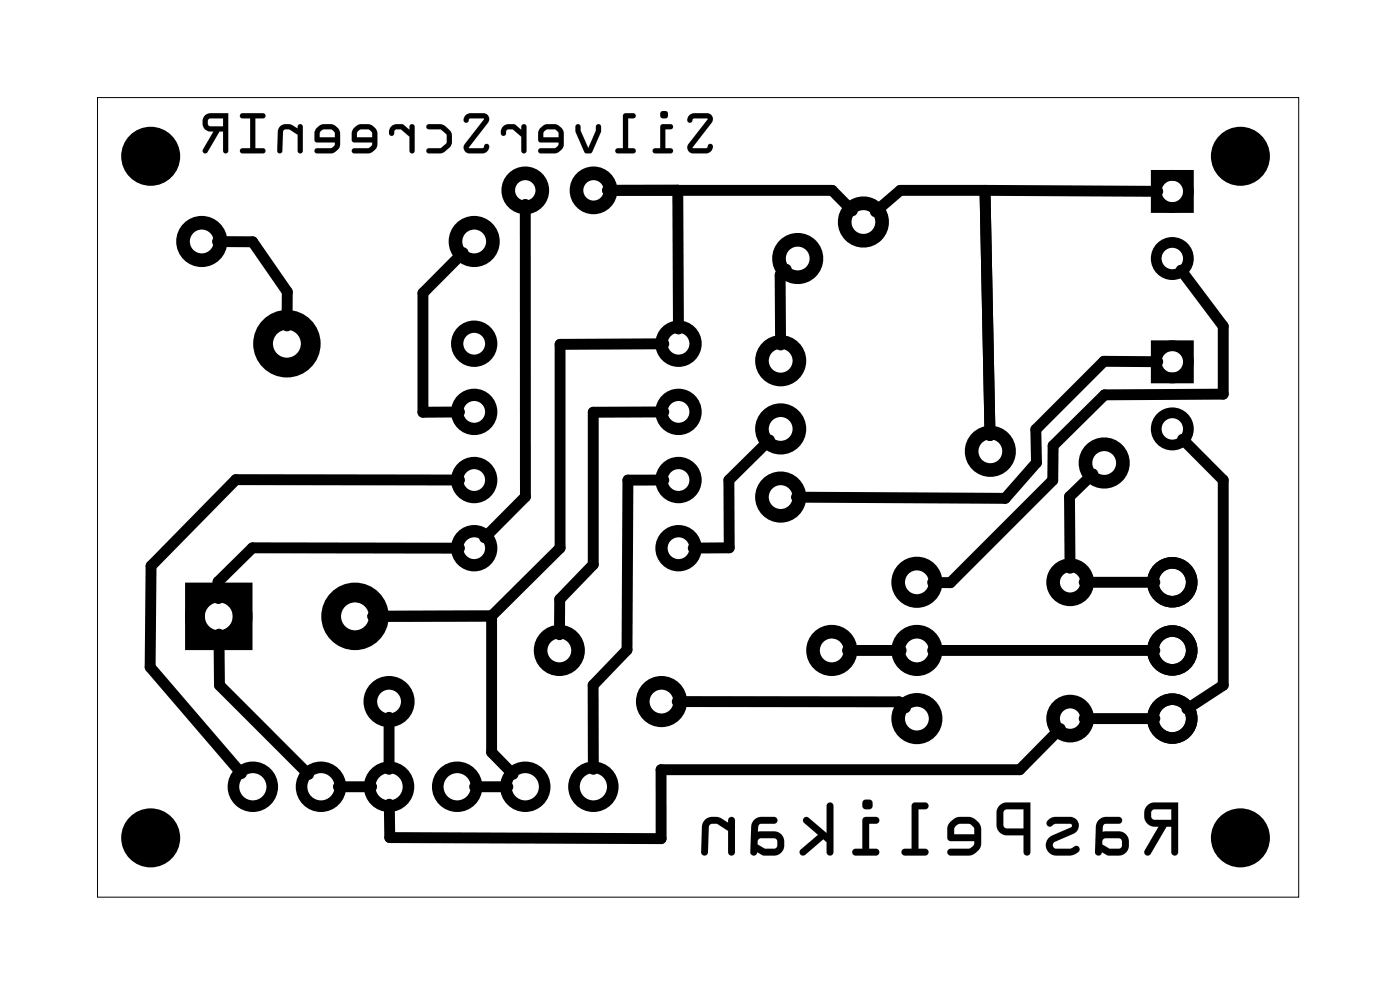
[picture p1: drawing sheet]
<svg xmlns="http://www.w3.org/2000/svg" width="52mm" height="37mm" viewBox="0 0 52 37" stroke-linecap="round" stroke-linejoin="round" font-family="sans-serif">
<path d="M3.6 3.6h44.8v29.8h-44.8z" fill="none" stroke="#000" stroke-width=".04"/>
<g fill="#000">
<path d="M25.7 4.3l-.1 .2a.14 .14 0 0 0 .2 0 .14 .14 0 0 0 .1-.1h.5l-.7 1-.1 .2 .2 .1h.5l.2-.1 .1-.1a.14 .14 0 0 0-.2-.1 .14 .14 0 0 0-.1 .1h-.5l.7-.9 .1-.2-.2-.2zM25.7 4.3l.7-.1 .2 .2-.1 .2-.7 .9h.6a.1 .1 0 0 1 .1-.1 .1 .1 0 0 1 .1 .1l-.2 .2h-.7v-.3l.7-1-.6 .1a.1 .1 0 0 1-.1 .1 .1 .1 0 0 1-.1-.1zM24.7 4.7l-.1 .8h-.2a.1 .1 0 0 0-.1 .1 .1 .1 0 0 0 .1 .1h.6a.1 .1 0 0 0 .1-.1 .1 .1 0 0 0-.1-.1h-.2v-.7h.2a.1 .1 0 0 0 .1-.1 .1 .1 0 0 0-.1-.1zM24.6 4.7l.4-.1a.1 .1 0 0 1 .1 .1 .1 .1 0 0 1-.1 .1h-.2v.7h.2a.1 .1 0 0 1 .1 .1 .1 .1 0 0 1-.1 .1h-.6a.1 .1 0 0 1-.1-.1 .1 .1 0 0 1 .1-.1h.2zM24.6 4.3a.15 .15 0 0 0 .3 0 .15 .15 0 0 0-.3 0zM24.6 4.3a.15 .15 0 0 1 .3 0 .15 .15 0 0 1-.3 0zM23.3 4.2l-.1 1.3h-.2a.1 .1 0 0 0-.1 .1 .1 .1 0 0 0 .1 .1h.6a.1 .1 0 0 0 .1-.1 .1 .1 0 0 0-.1-.1h-.2v-1.1h.2a.1 .1 0 0 0 .1-.1 .1 .1 0 0 0-.1-.1zM23.3 4.2h.3a.1 .1 0 0 1 .1 .1 .1 .1 0 0 1-.1 .1h-.2v1.1h.2a.1 .1 0 0 1 .1 .1 .1 .1 0 0 1-.1 .1h-.6a.1 .1 0 0 1-.1-.1 .1 .1 0 0 1 .1-.1h.2zM21.5 4.7v.2l.4 .8h.2l.3-1a.1 .1 0 0 0-.1-.1 .1 .1 0 0 0-.1 .1l-.3 .8-.3-.8zM21.5 4.7h.1l.3 .8 .3-.8a.1 .1 0 0 1 .1-.1 .1 .1 0 0 1 .1 .1l-.3 1h-.2l-.4-.8zM20.2 4.8l-.1 .2v.3h.7v.1l-.1 .1h-.5a.1 .1 0 0 0-.1 .1 .1 .1 0 0 0 .1 .1h.6l.2-.3v-.5l-.1-.2-.5-.1zM20.2 4.8l.2-.2 .5 .1 .1 .2v.5l-.2 .3h-.6a.1 .1 0 0 1-.1-.1 .1 .1 0 0 1 .1-.1h.5l.1-.2h-.7v-.3zM20.3 4.9l.4-.1 .1 .1v.2h-.5zM20.3 4.9v.2h.5v-.2l-.1-.1zM18.8 4.7l-.1 .2a.11 .11 0 0 0 .1 .2 .11 .11 0 0 0 .1-.2v-.1h.2l.3 .3v.5a.1 .1 0 0 0 .1 .1 .1 .1 0 0 0 .1-.1v-.9a.1 .1 0 0 0-.1-.1 .1 .1 0 0 0-.1 .1v.1l-.2-.2zM18.8 4.7l.4-.1 .2 .2v-.1a.1 .1 0 0 1 .1-.1 .1 .1 0 0 1 .1 .1v.9a.1 .1 0 0 1-.1 .1 .1 .1 0 0 1-.1-.1v-.5l-.3-.3-.2 .1a.12 .12 0 0 1-.1 .1 .12 .12 0 0 1-.1 0zM17.4 4.3l-.1 .2a.14 .14 0 0 0 .1 0 .14 .14 0 0 0 .1-.1h.6l-.8 1v.2l.1 .1h.6l.2-.1v-.1a.14 .14 0 0 0-.1-.1 .14 .14 0 0 0-.1 .1h-.5l.7-.9v-.2l-.2-.2zM17.4 4.3l.6-.1 .2 .2v.2l-.7 .9h.5a.1 .1 0 0 1 .1-.1 .1 .1 0 0 1 .1 .1l-.1 .2h-.7l-.1-.3 .8-1-.6 .1a.1 .1 0 0 1-.1 .1 .1 .1 0 0 1-.1-.1zM15.9 4.7l.1 .1h.4l.3 .3v.2l-.2 .2h-.5a.1 .1 0 0 0-.1 .1 .1 .1 0 0 0 .1 .1l.6-.1 .2-.2 .1-.3-.1-.3-.3-.1zM15.9 4.7l.5-.1 .2 .1a.54 .54 0 0 1 0 .9l-.6 .1a.1 .1 0 0 1-.1-.1 .1 .1 0 0 1 .1-.1h.5l.2-.2v-.2l-.3-.3h-.4zM14.6 4.7l-.1 .2a.11 .11 0 0 0 .1 .2 .11 .11 0 0 0 .1-.2l.1-.1h.2l.3 .3v.5a.1 .1 0 0 0 .1 .1 .1 .1 0 0 0 .1-.1v-.9a.1 .1 0 0 0-.1-.1 .1 .1 0 0 0-.1 .1v.1l-.3-.2zM14.6 4.7l.4-.1 .3 .2v-.1a.1 .1 0 0 1 .1-.1 .1 .1 0 0 1 .1 .1v.9a.1 .1 0 0 1-.1 .1 .1 .1 0 0 1-.1-.1v-.5l-.3-.3-.3 .1a.12 .12 0 0 1 0 .1 .12 .12 0 0 1-.2 0zM13.2 4.8l-.1 .2v.3h.8v.1l-.2 .1h-.5a.1 .1 0 0 0-.1 .1 .1 .1 0 0 0 .1 .1h.6l.3-.3v-.5l-.2-.2-.5-.1zM13.2 4.8l.2-.2 .5 .1 .2 .2v.5l-.3 .3h-.6a.1 .1 0 0 1-.1-.1 .1 .1 0 0 1 .1-.1h.5l.2-.2h-.8v-.3zM13.4 4.9l.4-.1 .1 .1v.2h-.6zM13.4 4.9l-.1 .2h.6v-.2l-.1-.1zM11.8 4.8l-.1 .2 .1 .3h.7v.1l-.1 .1h-.6a.1 .1 0 0 0-.1 .1 .1 .1 0 0 0 .1 .1h.6l.3-.3v-.5l-.2-.2-.5-.1zM11.8 4.8l.2-.2 .5 .1 .2 .2v.5l-.3 .3h-.6a.1 .1 0 0 1-.1-.1 .1 .1 0 0 1 .1-.1h.6l.1-.2h-.7l-.1-.3zM12 4.9l.4-.1 .1 .1v.2h-.6zM12 4.9l-.1 .2h.6v-.2l-.1-.1zM10.4 4.7v.2l-.1 .7a.1 .1 0 0 0 .1 .1 .1 .1 0 0 0 .1-.1l.1-.7v-.1l.5 .2v.6a.1 .1 0 0 0 .1 .1 .1 .1 0 0 0 .1-.1v-.9a.1 .1 0 0 0-.1-.1 .1 .1 0 0 0-.1 .1v.1l-.3-.2zM10.4 4.7l.4-.1 .3 .2v-.1a.1 .1 0 0 1 .1-.1 .1 .1 0 0 1 .1 .1v.9a.1 .1 0 0 1-.1 .1 .1 .1 0 0 1-.1-.1v-.6l-.3-.2-.2 .1-.1 .7a.1 .1 0 0 1-.1 .1 .1 .1 0 0 1-.1-.1l.1-.7zM9 4.2v.2h.3v1.1h-.3a.1 .1 0 0 0-.1 .1 .1 .1 0 0 0 .1 .1h.8a.1 .1 0 0 0 .1-.1 .1 .1 0 0 0-.1-.1h-.3v-1.1h.3a.1 .1 0 0 0 .1-.1 .1 .1 0 0 0-.1-.1zM9 4.2h.8a.1 .1 0 0 1 .1 .1 .1 .1 0 0 1-.1 .1h-.3v1.1h.3a.1 .1 0 0 1 .1 .1 .1 .1 0 0 1-.1 .1h-.8a.1 .1 0 0 1-.1-.1 .1 .1 0 0 1 .1-.1h.3v-1.1h-.3zM7.6 4.3a.35 .35 0 0 0 0 .4 .35 .35 0 0 0 .4 .2l-.4 .7a.1 .1 0 0 0 0 .1 .1 .1 0 0 0 .1 0l.5-.8h.1v.7a.1 .1 0 0 0 .1 .1 .1 .1 0 0 0 .1-.1v-1.4h-.7zM7.6 4.3l.2-.1h.7v1.4a.1 .1 0 0 1-.1 .1 .1 .1 0 0 1-.1-.1v-.7h-.1l-.5 .8a.1 .1 0 0 1-.1 0 .1 .1 0 0 1 0-.1l.4-.7a.35 .35 0 0 1-.4-.2 .35 .35 0 0 1 0-.4zM7.8 4.4h.5v.3h-.5zM7.8 4.4v.3h.5v-.3z"/>
<path d="M25.7 4.3l-.1 .2a.14 .14 0 0 0 .2 0 .14 .14 0 0 0 .1-.1h.5l-.7 1-.1 .2 .2 .1h.5l.2-.1 .1-.1a.14 .14 0 0 0-.2-.1 .14 .14 0 0 0-.1 .1h-.5l.7-.9 .1-.2-.2-.2zM24.7 4.7l-.1 .8h-.2a.1 .1 0 0 0-.1 .1 .1 .1 0 0 0 .1 .1h.6a.1 .1 0 0 0 .1-.1 .1 .1 0 0 0-.1-.1h-.2v-.7h.2a.1 .1 0 0 0 .1-.1 .1 .1 0 0 0-.1-.1zM24.6 4.3a.15 .15 0 0 0 .3 0 .15 .15 0 0 0-.3 0zM23.3 4.2l-.1 1.3h-.2a.1 .1 0 0 0-.1 .1 .1 .1 0 0 0 .1 .1h.6a.1 .1 0 0 0 .1-.1 .1 .1 0 0 0-.1-.1h-.2v-1.1h.2a.1 .1 0 0 0 .1-.1 .1 .1 0 0 0-.1-.1zM21.5 4.7v.2l.4 .8h.2l.3-1a.1 .1 0 0 0-.1-.1 .1 .1 0 0 0-.1 .1l-.3 .8-.3-.8zM20.2 4.8l-.1 .2v.3l.7 .1-.1 .1h-.5a.1 .1 0 0 0-.1 .1 .1 .1 0 0 0 .1 .1h.6l.2-.3v-.5l-.1-.2-.5-.1zM20.3 4.9l.4-.1 .1 .1v.2h-.5zM18.8 4.7l-.1 .2a.11 .11 0 0 0 .1 .2 .11 .11 0 0 0 .1-.2v-.1h.2l.3 .3v.5a.1 .1 0 0 0 .1 .1 .1 .1 0 0 0 .1-.1v-.9a.1 .1 0 0 0-.1-.1 .1 .1 0 0 0-.1 .1v.1l-.2-.2zM17.4 4.3l-.1 .2a.14 .14 0 0 0 .1 0 .14 .14 0 0 0 .1-.1h.6l-.8 1v.2l.1 .1h.6l.2-.1v-.1a.14 .14 0 0 0-.1-.1 .14 .14 0 0 0-.1 .1h-.5l.7-.9v-.2l-.2-.2zM15.9 4.7l.1 .1h.4l.3 .3v.2l-.2 .2h-.5a.1 .1 0 0 0-.1 .1 .1 .1 0 0 0 .1 .1h.4a.55 .55 0 0 0 .5-.5 .55 .55 0 0 0-.5-.6zM14.6 4.7l-.1 .2a.11 .11 0 0 0 .1 .2 .11 .11 0 0 0 .1-.2l.1-.1h.2l.3 .3v.5a.1 .1 0 0 0 .1 .1 .1 .1 0 0 0 .1-.1v-.9a.1 .1 0 0 0-.1-.1 .1 .1 0 0 0-.1 .1v.1l-.3-.2zM13.2 4.8l-.1 .2v.3l.8 .1-.2 .1h-.5a.1 .1 0 0 0-.1 .1 .1 .1 0 0 0 .1 .1h.6l.3-.3v-.5l-.2-.2-.5-.1zM13.4 4.9l.4-.1 .1 .1v.2h-.6zM11.8 4.8l-.1 .2 .1 .3 .7 .1-.1 .1h-.6a.1 .1 0 0 0-.1 .1 .1 .1 0 0 0 .1 .1h.6l.3-.3v-.5l-.2-.2-.5-.1zM12 4.9l.4-.1 .1 .1v.2h-.6zM10.4 4.7v.2l-.1 .7a.1 .1 0 0 0 .1 .1 .1 .1 0 0 0 .1-.1l.1-.7v-.1l.5 .2v.6a.1 .1 0 0 0 .1 .1 .1 .1 0 0 0 .1-.1v-.9a.1 .1 0 0 0-.1-.1 .1 .1 0 0 0-.1 .1v.1l-.3-.2zM9 4.2v.2h.3v1.1h-.3a.1 .1 0 0 0-.1 .1 .1 .1 0 0 0 .1 .1h.8a.1 .1 0 0 0 .1-.1 .1 .1 0 0 0-.1-.1h-.3v-1.1h.3a.1 .1 0 0 0 .1-.1 .1 .1 0 0 0-.1-.1zM7.6 4.3a.35 .35 0 0 0 0 .4 .35 .35 0 0 0 .4 .2l-.4 .7a.1 .1 0 0 0 0 .1 .1 .1 0 0 0 .1 0l.5-.8h.1v.7a.1 .1 0 0 0 .1 .1 .1 .1 0 0 0 .1-.1v-1.4h-.7zM7.8 4.4h.5v.3h-.5z"/>
<path d="M42.8 30a.47 .47 0 0 0-.1 .6 .47 .47 0 0 0 .5 .2l-.5 .9a.13 .13 0 0 0 0 .2 .13 .13 0 0 0 .2-.1l.6-1h.2v1a.13 .13 0 0 0 .1 .1 .13 .13 0 0 0 .1-.1v-1.9h-.8zM42.8 30l.3-.1h.8v1.9a.13 .13 0 0 1-.1 .1 .13 .13 0 0 1-.1-.1v-1h-.2l-.6 1a.13 .13 0 0 1-.2 .1 .13 .13 0 0 1 0-.2l.5-.9a.46 .46 0 0 1-.5-.2 .46 .46 0 0 1 .1-.6zM43 30.2h.7v.4l-.7-.1-.1-.1zM43 30.2l-.1 .2 .1 .1 .7 .1v-.4zM41 30.6l-.1 .2-.1 1a.13 .13 0 0 0 .2 .1 .13 .13 0 0 0 .1-.1l.2 .1h.4a.46 .46 0 0 0 .4-.5 .46 .46 0 0 0-.4-.4h-.6l.1-.3h.5a.13 .13 0 0 0 .1-.1 .13 .13 0 0 0-.1-.2h-.5zM41 30.5l.2-.1h.5a.14 .14 0 0 1 .2 .2 .13 .13 0 0 1-.2 .1h-.5l-.1 .3h.6a.46 .46 0 0 1 .4 .4 .46 .46 0 0 1-.4 .5h-.4l-.2-.1a.13 .13 0 0 1-.1 .1 .13 .13 0 0 1-.2-.1l.1-1zM41.1 31.3l.7-.1v.4h-.4l-.3-.1zM41.1 31.3v.2l.3 .1h.4v-.4zM39.1 30.6a.14 .14 0 0 0 0 .2 .14 .14 0 0 0 .2-.1h.6l.1 .1-.9 .4-.1 .3a.39 .39 0 0 0 .4 .4h.5l.3-.2a.14 .14 0 0 0 0-.2 .14 .14 0 0 0-.2 .1h-.6l-.1-.1v-.1l.7-.3a.33 .33 0 0 0 .2-.4 .33 .33 0 0 0-.3-.3h-.5zM39.1 30.6a.97 .97 0 0 1 1-.1l.1 .3-.1 .2-.8 .4v.1l.1 .1h.6a.15 .15 0 0 1 .2-.1 .15 .15 0 0 1 0 .3 .88 .88 0 0 1-1.2-.2v-.2l.1-.2 .9-.4-.1-.1h-.5a.17 .17 0 0 1-.2 .1 .17 .17 0 0 1-.2-.2zM37.3 30a.8 .8 0 0 0 .1 1.1h.8v.7a.13 .13 0 0 0 .1 .1 .13 .13 0 0 0 .1-.1v-1.9h-.9zM37.3 30l.2-.1h.9v1.9a.13 .13 0 0 1-.1 .1 .13 .13 0 0 1-.1-.1v-.7h-.7a.39 .39 0 0 1-.3-.4v-.4zM37.5 30.2h.7v.7l-.7-.1zM37.5 30.2v.6l.7 .1v-.7zM35.5 30.6l-.2 .3 .1 .4h.9v.1l-.1 .2h-.7a.14 .14 0 0 0-.2 .2 .13 .13 0 0 0 .2 .1h.7l.3-.2a1.05 1.05 0 0 0 .1-.9l-.2-.2a.63 .63 0 0 0-.6-.2zM35.5 30.6l.2-.2 .6 .1 .3 .3a1.06 1.06 0 0 1-.1 .9l-.3 .2h-.7a.13 .13 0 0 1-.2-.1 .14 .14 0 0 1 .2-.2h.7l.1-.3h-.9l-.1-.4zM35.7 30.8l.5-.1 .1 .1v.3h-.7zM35.7 30.8l-.1 .3h.7v-.3l-.1-.1zM34 29.9v1.7h-.3a.13 .13 0 0 0-.1 .2 .13 .13 0 0 0 .1 .1h.8a.13 .13 0 0 0 .1-.1 .13 .13 0 0 0-.1-.2h-.2v-1.4h.2a.13 .13 0 0 0 .1-.2 .13 .13 0 0 0-.1-.1zM34 29.9h.5a.13 .13 0 0 1 .1 .1 .13 .13 0 0 1-.1 .2h-.2v1.4h.2a.13 .13 0 0 1 .1 .2 .13 .13 0 0 1-.1 .1h-.8a.13 .13 0 0 1-.1-.1 .13 .13 0 0 1 .1-.2h.3zM32.2 30.5v1.1h-.3a.13 .13 0 0 0-.1 .2 .13 .13 0 0 0 .1 .1h.8a.13 .13 0 0 0 .1-.1 .13 .13 0 0 0-.1-.2h-.3v-.9h.3a.13 .13 0 0 0 .1-.1 .13 .13 0 0 0-.1-.2zM32.2 30.5l.5-.1a.13 .13 0 0 1 .1 .2 .13 .13 0 0 1-.1 .1h-.3v.9h.3a.13 .13 0 0 1 .1 .2 .13 .13 0 0 1-.1 .1h-.8a.13 .13 0 0 1-.1-.1 .13 .13 0 0 1 .1-.2h.3zM32.1 30a.2 .2 0 0 0 .4 0 .2 .2 0 0 0-.4 0zM32.1 30a.25 .25 0 0 1 .5 0 .25 .25 0 0 1-.5 0zM30 30.5v.2l.5 .4-.6 .6a.13 .13 0 0 0 0 .1 .13 .13 0 0 0 .1 .1l.7-.6 .1 .1v.4a.13 .13 0 0 0 .2 .1 .13 .13 0 0 0 .1-.1v-1.8a.13 .13 0 0 0-.1-.1 .13 .13 0 0 0-.2 .1v1l-.6-.5zM30 30.5h.2l.6 .5v-1a.13 .13 0 0 1 .2-.1 .13 .13 0 0 1 .1 .1v1.8a.13 .13 0 0 1-.1 .1 .13 .13 0 0 1-.2-.1v-.4l-.1-.1-.7 .6a.13 .13 0 0 1-.2-.1 .13 .13 0 0 1 .1-.1l.6-.6-.5-.4zM28.1 30.6l-.1 .2v1a.13 .13 0 0 0 .1 .1 .13 .13 0 0 0 .1-.1l.3 .1h.4a.46 .46 0 0 0 .4-.5 .46 .46 0 0 0-.4-.4h-.6v-.3h.6a.13 .13 0 0 0 .1-.1 .13 .13 0 0 0-.1-.2h-.5zM28.1 30.5l.3-.1h.5a.13 .13 0 0 1 .1 .2 .13 .13 0 0 1-.1 .1h-.6v.3h.6a.46 .46 0 0 1 .4 .4 .46 .46 0 0 1-.4 .5h-.4l-.3-.1a.13 .13 0 0 1-.1 .1 .13 .13 0 0 1-.1-.1v-1zM28.3 31.3l.6-.1 .1 .4h-.5l-.2-.1zM28.3 31.3v.2l.2 .1h.5l-.1-.4zM26.3 30.6l-.1 .2-.1 1a.13 .13 0 0 0 .2 .1 .13 .13 0 0 0 .1-.1v-1l.2-.1h.1l.5 .3v.8a.13 .13 0 0 0 .1 .1 .13 .13 0 0 0 .1-.1v-1.2a.13 .13 0 0 0-.1-.2 .13 .13 0 0 0-.1 .2v.1l-.5-.3zM26.3 30.5l.4-.1 .5 .3v-.1a.13 .13 0 0 1 .1-.2 .13 .13 0 0 1 .1 .2v1.2a.13 .13 0 0 1-.1 .1 .13 .13 0 0 1-.1-.1v-.8l-.5-.3h-.1l-.2 .1v1a.13 .13 0 0 1-.1 .1 .13 .13 0 0 1-.2-.1l.1-1z"/>
<path d="M42.8 30a.47 .47 0 0 0-.1 .6 .47 .47 0 0 0 .5 .2l-.5 .9a.13 .13 0 0 0 0 .2 .13 .13 0 0 0 .2-.1l.6-1h.2v1a.13 .13 0 0 0 .1 .1 .13 .13 0 0 0 .1-.1v-1.9h-.8zM43 30.2h.7v.4l-.7-.1-.1-.1zM41 30.5l-.1 .3-.1 1a.13 .13 0 0 0 .2 .1 .13 .13 0 0 0 .1-.1l.2 .1h.4a.46 .46 0 0 0 .4-.5 .46 .46 0 0 0-.4-.4h-.6l.1-.3h.5a.13 .13 0 0 0 .1-.1 .13 .13 0 0 0-.1-.2h-.5zM41.1 31.3l.7-.1v.4h-.4l-.3-.1zM39.1 30.6a.14 .14 0 0 0 0 .2 .14 .14 0 0 0 .2-.1h.6l.1 .1-.8 .3a.39 .39 0 0 0-.2 .5 .39 .39 0 0 0 .4 .3h.5l.3-.2a.17 .17 0 0 0-.1-.2 .17 .17 0 0 0-.2 .1h-.6v-.1v-.1l.7-.3a.33 .33 0 0 0 .2-.4 .33 .33 0 0 0-.3-.3h-.5zM37.3 30a.8 .8 0 0 0 .1 1.1h.8v.7a.13 .13 0 0 0 .1 .1 .13 .13 0 0 0 .1-.1v-1.9h-.9zM37.5 30.2h.7v.7l-.7-.1zM35.5 30.6l-.2 .3 .1 .4h.9v.1l-.1 .2h-.7a.14 .14 0 0 0-.2 .2 .13 .13 0 0 0 .2 .1h.7l.3-.2a1.05 1.05 0 0 0 .1-.9l-.2-.2a.63 .63 0 0 0-.6-.2zM35.7 30.8l.5-.1 .1 .1v.3h-.7zM34 29.9v1.7h-.3a.13 .13 0 0 0-.1 .2 .13 .13 0 0 0 .1 .1h.8a.13 .13 0 0 0 .1-.1 .13 .13 0 0 0-.1-.2h-.2v-1.4h.2a.13 .13 0 0 0 .1-.2 .13 .13 0 0 0-.1-.1zM32.2 30.5v1.1h-.3a.13 .13 0 0 0-.1 .2 .13 .13 0 0 0 .1 .1h.8a.13 .13 0 0 0 .1-.1 .13 .13 0 0 0-.1-.2h-.3v-.9h.3a.13 .13 0 0 0 .1-.1 .13 .13 0 0 0-.1-.2zM32.1 30a.2 .2 0 0 0 .4 0 .2 .2 0 0 0-.4 0zM30 30.5v.2l.5 .4-.6 .6a.13 .13 0 0 0-.1 .1 .13 .13 0 0 0 .2 .1l.7-.6 .1 .1v.4a.13 .13 0 0 0 .2 .1 .13 .13 0 0 0 .1-.1v-1.8a.13 .13 0 0 0-.1-.1 .13 .13 0 0 0-.2 .1v1l-.6-.5zM28.1 30.5l-.1 .3v1a.13 .13 0 0 0 .1 .1 .13 .13 0 0 0 .1-.1l.3 .1h.4a.46 .46 0 0 0 .4-.5 .46 .46 0 0 0-.4-.4h-.6v-.3h.6a.13 .13 0 0 0 .1-.1 .13 .13 0 0 0-.1-.2h-.5zM28.3 31.3l.6-.1 .1 .4h-.5l-.2-.1zM26.3 30.5l-.1 .3-.1 1a.13 .13 0 0 0 .2 .1 .13 .13 0 0 0 .1-.1v-1l.2-.1h.1l.5 .3v.8a.13 .13 0 0 0 .1 .1 .13 .13 0 0 0 .1-.1v-1.2a.13 .13 0 0 0-.1-.2 .13 .13 0 0 0-.1 .2v.1l-.5-.3z"/>
</g>
<g fill="none" stroke="#000" stroke-width=".51">
<circle cx="7.5" cy="9" r=".7"/>
<circle cx="17.7" cy="9" r=".7"/>
<circle cx="19.6" cy="7.1" r=".64"/>
<circle cx="22.1" cy="7.1" r=".64"/>
<circle cx="29.1" cy="13.4" r=".7"/>
<circle cx="29.1" cy="16" r=".7"/>
<circle cx="29.1" cy="18.5" r=".7"/>
<circle cx="29.7" cy="9.6" r=".7"/>
<circle cx="32.2" cy="8.3" r=".7"/>
<circle cx="36.9" cy="16.8" r=".7"/>
<circle cx="41.2" cy="17.3" r=".7"/>
<circle cx="14.5" cy="26.1" r=".7"/>
<circle cx="20.9" cy="24.2" r=".7"/>
<circle cx="24.7" cy="26.1" r=".7"/>
<circle cx="31" cy="24.2" r=".7"/>
<circle cx="34.2" cy="24.2" r=".7"/>
<circle cx="34.2" cy="21.7" r=".7"/>
<circle cx="34.2" cy="26.8" r=".7"/>
<circle cx="39.9" cy="26.8" r=".64"/>
<circle cx="39.9" cy="21.7" r=".64"/>
</g>
<g fill="#000">
<circle cx="5.6" cy="5.8" r="1.1"/>
<circle cx="46.3" cy="5.8" r="1.1"/>
<circle cx="5.6" cy="31.2" r="1.1"/>
<circle cx="46.3" cy="31.2" r="1.1"/>
</g>
<g fill="none" stroke="#000" stroke-width=".74" stroke-linecap="butt">
<path d="M7.3 22.1h1.7v1.8h-1.7z"/>
<circle cx="10.7" cy="12.8" r=".89"/>
<circle cx="8.2" cy="23" r=".89"/>
<circle cx="13.2" cy="23" r=".89"/>
</g>
<g fill="none" stroke="#000" stroke-width=".43">
<circle cx="9.4" cy="29.3" r=".72"/>
<circle cx="12" cy="29.3" r=".72"/>
<circle cx="14.5" cy="29.3" r=".72"/>
<circle cx="17" cy="29.3" r=".72"/>
<circle cx="19.6" cy="29.3" r=".72"/>
<circle cx="22.1" cy="29.3" r=".72"/>
<circle cx="43.7" cy="21.7" r=".72"/>
<circle cx="43.7" cy="24.2" r=".72"/>
<circle cx="43.7" cy="26.8" r=".72"/>
</g>
<g fill="none" stroke="#000" stroke-width=".46">
<circle cx="17.7" cy="15.3" r=".64"/>
<circle cx="17.7" cy="17.9" r=".64"/>
<circle cx="17.7" cy="12.8" r=".64"/>
<circle cx="25.3" cy="17.9" r=".64"/>
<circle cx="25.3" cy="15.3" r=".64"/>
<circle cx="25.3" cy="12.8" r=".64"/>
<circle cx="17.7" cy="20.4" r=".64"/>
<circle cx="25.3" cy="20.4" r=".64"/>
</g>
<g fill="none" stroke="#000" stroke-width=".4">
<path d="M43.1 6.5h1.2v1.2h-1.2zM43.1 12.9h1.2v1.2h-1.2z"/>
<circle cx="43.7" cy="9.6" r=".6"/>
<circle cx="43.7" cy="7.1" r=".6"/>
<circle cx="43.7" cy="16" r=".6"/>
<circle cx="43.7" cy="13.5" r=".6"/>
</g>
<g fill="none" stroke="#000" stroke-width=".41">
<path d="M8.1 9h1.3l1.3 1.9v1.2M17.1 17.9h-8.3l-3.2 3.2v3.8l3.4 3.9M17.3 9.4l-1.5 1.5v4.5h1.3M19.6 7.6v10.9l-1.5 1.5M22.7 7.1h8.3l.8 .8M24.8 12.8h-3.9v7.6l-2.6 2.6M24.8 17.9h-1.4v6.3l-1.3 1.3v3.2M24.8 15.4h-2.7v5.6l-1.2 1.3v1.4M25.3 7.1v5.2M28.7 16.4l-1.5 1.5v2.5M29.3 10l-.2 .2v2.7M36.7 7.1h-3.1l-1 .8"/>
<path d="M36.7 7.1l.2 9.1M36.7 7.1h6.5M40.8 17.7l-.9 .8v2.7M43.2 13.5h-2l-2.6 2.5 .1 1.2-1.2 1.4-7.8-.1M44 10.1l1.6 2.1v2.5h-4.4l-1.9 1.9v1.3l-3.9 3.8h-.6M44.1 16.4l1.5 1.5v7.6l-1.3 .9M8.2 23.6v1.9l3.3 3.4M12.6 29.3h1.3M14.5 26.7v2M17.1 20.4h-7.7l-1.3 1.3v.6M17.7 29.3h1.2M18.3 23h-4.4"/>
<path d="M18.3 23v5l.8 .9M25.3 26.1l8.2 .1 .3 .2M27.2 20.4h-1.3M31.6 24.2h2M34.8 24.2h8.3M39.5 27.2l-1.5 1.5h-13.3v2.6l-10.2-.1v-1.2M40.4 26.8h2.7M40.4 21.7h2.7"/>
</g>
</svg>
